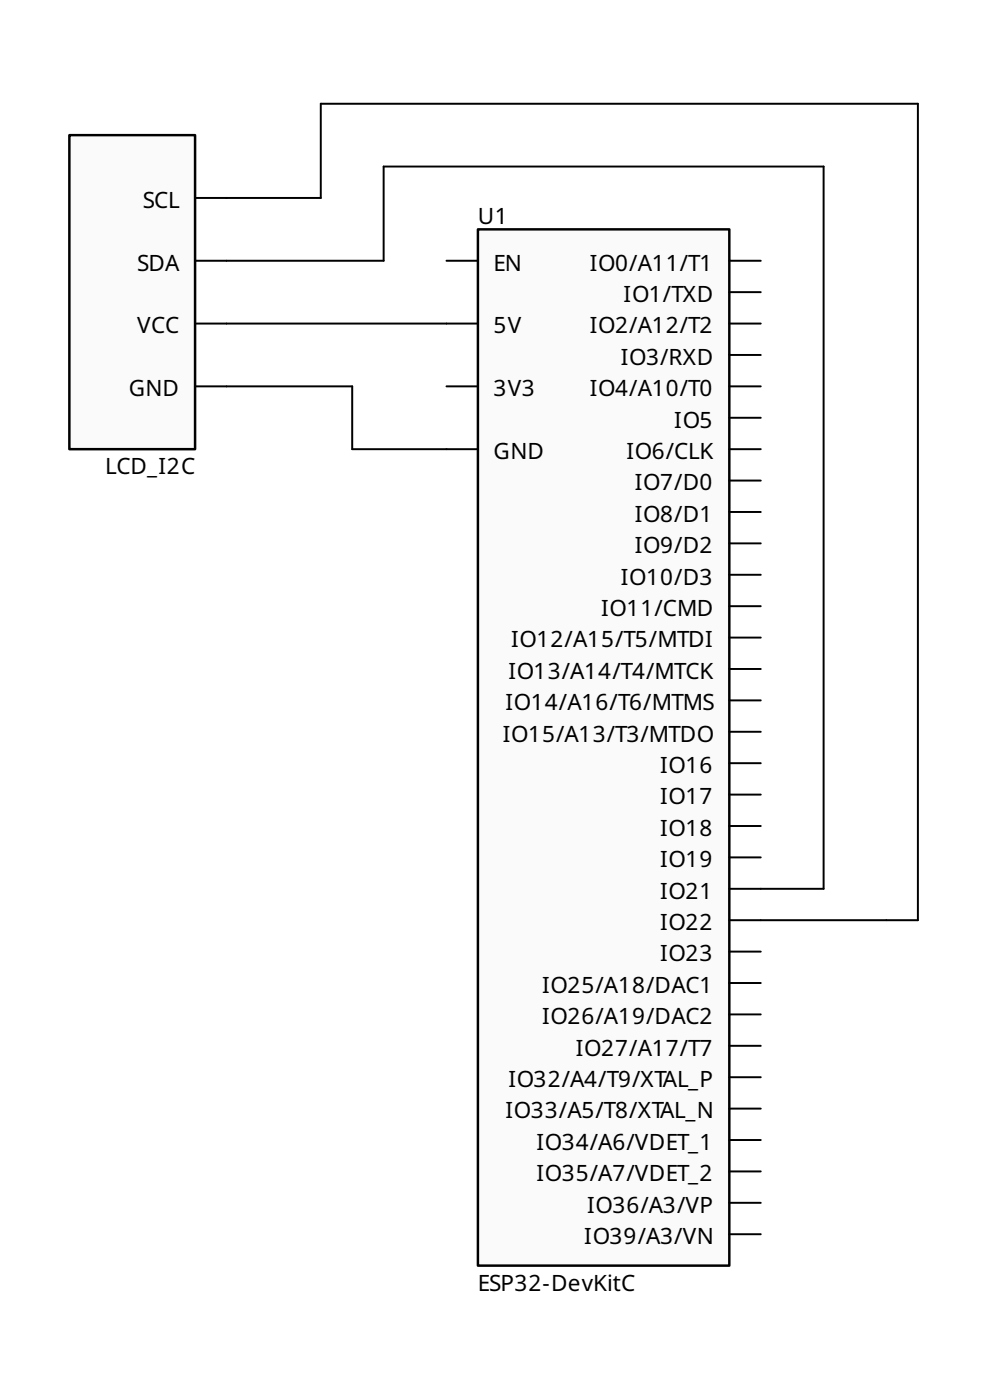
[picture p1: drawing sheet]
<svg xmlns="http://www.w3.org/2000/svg" width="148mm" height="210mm" viewBox="0 0 148 210" stroke-linecap="round" stroke-linejoin="round" font-family="sans-serif">
<defs><g id="words">
<g font-size="3.4">
<text x="21.4" y="31.2">SCL</text>
<text x="71.6" y="33.5">U1</text>
<text x="20.6" y="40.6">SDA</text>
<text x="74" y="40.6">EN</text>
<text x="88.4" y="40.6">IO0/A11/T1</text>
<text x="93.4" y="45.3">IO1/TXD</text>
<text x="20.6" y="50">VCC</text>
<text x="74" y="50">5V</text>
<text x="88.4" y="50">IO2/A12/T2</text>
<text x="19.3" y="59.4">GND</text>
<text x="74" y="59.4">3V3</text>
<text x="88.4" y="59.4">IO4/A10/T0</text>
<text x="93" y="54.7">IO3/RXD</text>
<text x="101" y="64.1">IO5</text>
<text x="15.7" y="71.1">LCD_I2C</text>
<text x="74" y="68.8">GND</text>
<text x="93.9" y="68.8">IO6/CLK</text>
<text x="95.1" y="73.5">IO7/D0</text>
<text x="95.1" y="78.2">IO8/D1</text>
<text x="95.1" y="82.9">IO9/D2</text>
<text x="93" y="87.7">IO10/D3</text>
<text x="90.1" y="92.4">IO11/CMD</text>
<text x="76.2" y="101.8">IO13/A14/T4/MTCK</text>
<text x="76.6" y="97.1">IO12/A15/T5/MTDI</text>
<text x="75.7" y="106.5">IO14/A16/T6/MTMS</text>
<text x="75.3" y="111.2">IO15/A13/T3/MTDO</text>
<text x="98.9" y="115.9">IO16</text>
<text x="98.9" y="125.3">IO18</text>
<text x="98.9" y="120.6">IO17</text>
<text x="98.9" y="130">IO19</text>
<text x="98.9" y="134.7">IO21</text>
<text x="98.9" y="139.4">IO22</text>
<text x="81.2" y="148.9">IO25/A18/DAC1</text>
<text x="98.9" y="144.1">IO23</text>
<text x="81.2" y="153.6">IO26/A19/DAC2</text>
<text x="86.3" y="158.3">IO27/A17/T7</text>
<text x="75.7" y="167.7">IO33/A5/T8/XTAL_N</text>
<text x="76.2" y="163">IO32/A4/T9/XTAL_P</text>
<text x="80.4" y="172.4">IO34/A6/VDET_1</text>
<text x="80.4" y="177.1">IO35/A7/VDET_2</text>
<text x="88" y="181.8">IO36/A3/VP</text>
<text x="87.5" y="186.5">IO39/A3/VN</text>
<text x="71.6" y="193.5">ESP32-DevKitC</text>
</g>
</g></defs>
<path d="M10.4 20.3h18.8v47h-18.8z" fill-rule="evenodd" fill="#fafafa" stroke="#000" stroke-width=".37"/>
<path d="M29.2 29.7h4.7M29.2 39.1h4.7M29.2 48.5h4.7M29.2 57.9h4.7" fill="none" stroke="#000" stroke-width=".29"/>
<path d="M71.6 34.4h37.7v155.4h-37.7z" fill-rule="evenodd" fill="#fafafa" stroke="#000" stroke-width=".37"/>
<g fill="none" stroke="#000" stroke-width=".29">
<path d="M33.9 39.1h23.6v-14.1h65.9v108.3h-14.1M33.9 29.7h14.2v-14.1h89.4v122.4h-28.2M66.9 39.1h4.7M109.3 39.1h4.7M33.9 48.5h37.7M33.9 57.9h18.9v9.4h18.8M66.9 57.9h4.7M109.3 48.5h4.7M109.3 43.8h4.7M109.3 57.9h4.7M109.3 53.2h4.7M109.3 76.8h4.7"/>
<path d="M109.3 62.6h4.7M109.3 67.3h4.7M109.3 72.1h4.7M109.3 95.6h4.7M109.3 81.5h4.7M109.3 86.2h4.7M109.3 90.9h4.7M109.3 114.4h4.7M109.3 105h4.7M109.3 100.3h4.7M109.3 119.1h4.7M109.3 109.7h4.7"/>
<path d="M109.3 128.6h4.7M109.3 123.8h4.7M109.3 152.1h4.7M109.3 142.7h4.7M109.3 147.4h4.7M109.3 156.8h4.7M109.3 161.5h4.7M109.3 166.2h4.7M109.3 175.6h4.7M109.3 170.9h4.7M109.3 180.3h4.7M109.3 185h4.7"/>
</g>
<use href="#words"/>
</svg>
